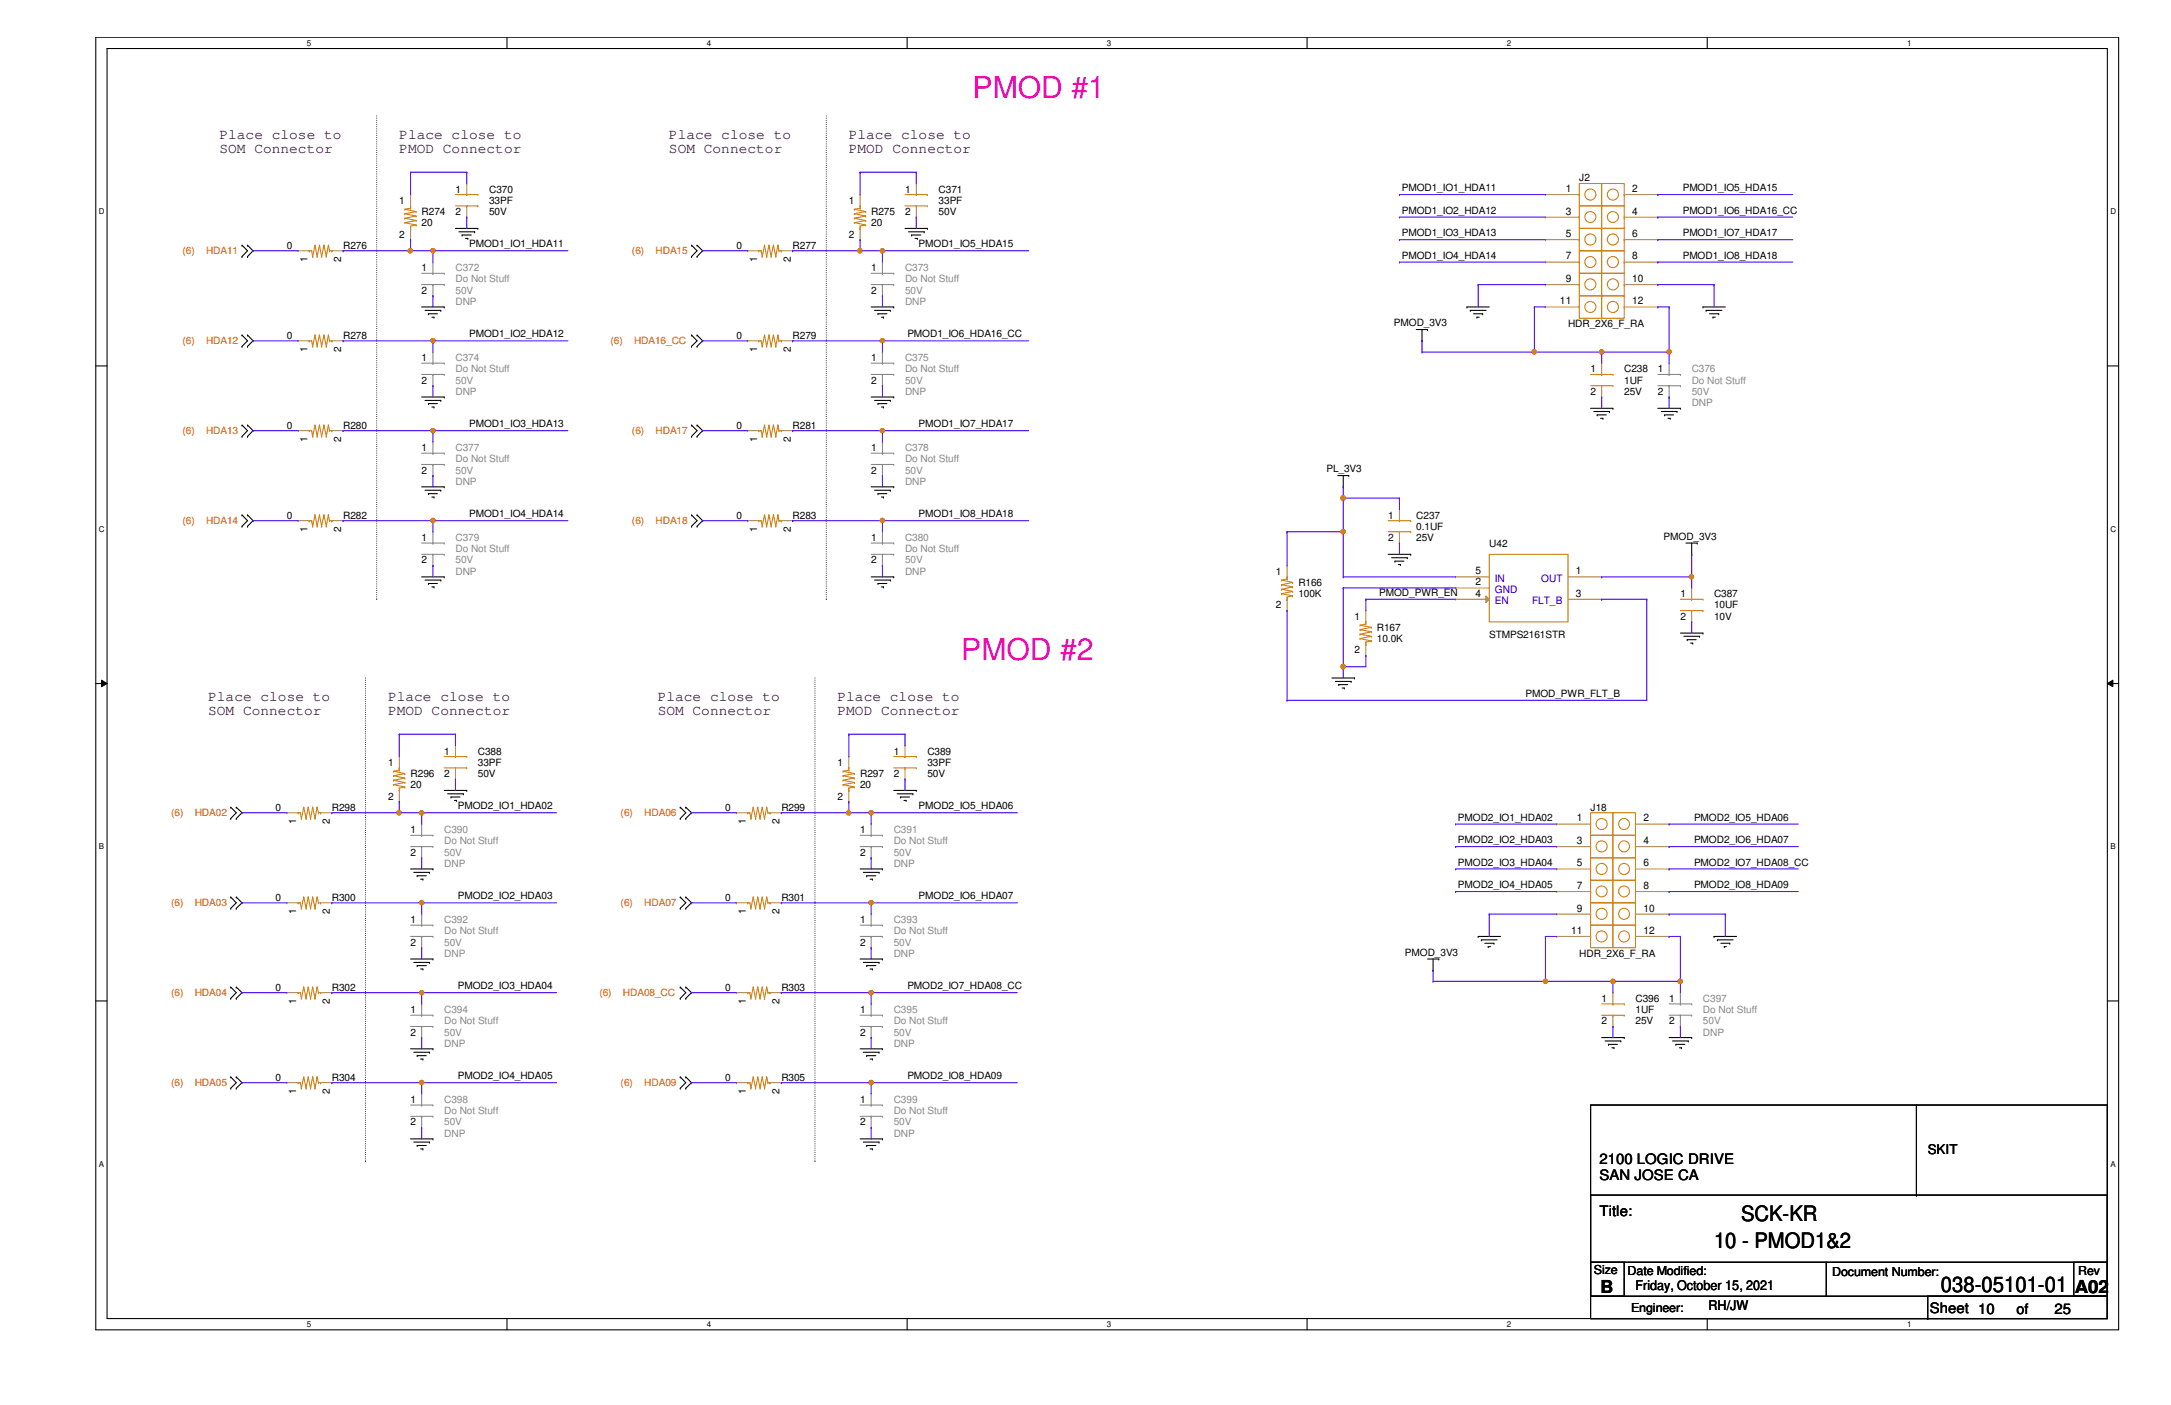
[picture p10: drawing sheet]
<svg xmlns="http://www.w3.org/2000/svg" width="432mm" height="279mm" viewBox="0 0 432 279" stroke-linecap="round" stroke-linejoin="round" font-family="sans-serif">
<defs><g id="words">
<g font-size="6" fill="#f0f">
<text x="193.4" y="19.5">PMOD #1</text>
<text x="191.2" y="131.3">PMOD #2</text>
</g>
<g font-size="4.2">
<text x="346.3" y="242.8">SCK-KR</text>
<text x="340.9" y="248.2">10 - PMOD1&amp;2</text>
<text x="386" y="256.9">038-05101-01</text>
</g>
<g font-size="3.6">
<text x="318.3" y="257">B</text>
<text x="412.7" y="257">A02</text>
</g>
<g font-size="2.9" fill="#400040">
<text x="43.6" y="27.6">Place close to</text>
<text x="79.4" y="27.6">Place close to</text>
<text x="133.1" y="27.6">Place close to</text>
<text x="168.8" y="27.6">Place close to</text>
<text x="43.6" y="30.5">SOM Connector</text>
<text x="79.4" y="30.5">PMOD Connector</text>
<text x="133.1" y="30.5">SOM Connector</text>
<text x="168.8" y="30.5">PMOD Connector</text>
<text x="41.4" y="139.4">Place close to</text>
<text x="41.4" y="142.2">SOM Connector</text>
<text x="77.2" y="139.4">Place close to</text>
<text x="77.2" y="142.2">PMOD Connector</text>
<text x="130.8" y="139.4">Place close to</text>
<text x="130.8" y="142.2">SOM Connector</text>
<text x="166.6" y="139.4">Place close to</text>
<text x="166.6" y="142.2">PMOD Connector</text>
</g>
<g font-size="2.9">
<text x="318.1" y="231.5">2100 LOGIC DRIVE</text>
<text x="318.1" y="234.7">SAN JOSE CA</text>
<text x="318.1" y="241.8">Title:</text>
<text x="383.8" y="261">Sheet 10</text>
<text x="401.1" y="261.2">of</text>
<text x="408.6" y="261.2">25</text>
</g>
<g font-size="2.7">
<text x="383.4" y="229.5">SKIT</text>
<text x="325.3" y="256.6">Friday, October 15, 2021</text>
<text x="339.8" y="260.6">RH/JW</text>
</g>
<g font-size="2.5">
<text x="317" y="253.3">Size</text>
<text x="323.7" y="253.5">Date Modified:</text>
<text x="364.4" y="253.7">Document Number:</text>
<text x="413.3" y="253.5">Rev</text>
<text x="324.4" y="260.9">Engineer:</text>
</g>
<g font-size="2">
<text x="79.4" y="40.5">1</text>
<text x="90.6" y="38.3">1</text>
<text x="97.3" y="38.3">C370</text>
<text x="97.3" y="40.5">33PF</text>
<text x="168.8" y="40.5">1</text>
<text x="180" y="38.3">1</text>
<text x="186.7" y="38.3">C371</text>
<text x="186.7" y="40.5">33PF</text>
<text x="278.8" y="38">PMOD1_IO1_HDA11</text>
<text x="311.4" y="38.2">1</text>
<text x="314.1" y="36.1">J2</text>
<text x="324.6" y="38.2">2</text>
<text x="334.7" y="38">PMOD1_IO5_HDA15</text>
<text x="79.4" y="47.2">2</text>
<text x="83.9" y="45">20</text>
<text x="83.9" y="42.8">R274</text>
<text x="90.6" y="42.8">2</text>
<text x="97.3" y="42.8">50V</text>
<text x="168.8" y="47.2">2</text>
<text x="173.3" y="45">20</text>
<text x="173.3" y="42.8">R275</text>
<text x="180" y="42.8">2</text>
<text x="186.7" y="42.8">50V</text>
<text x="278.8" y="42.5">PMOD1_IO2_HDA12</text>
<text x="278.8" y="47">PMOD1_IO3_HDA13</text>
<text x="311.4" y="42.7">3</text>
<text x="311.4" y="47.2">5</text>
<text x="324.6" y="42.7">4</text>
<text x="324.6" y="47.2">6</text>
<text x="334.7" y="42.5">PMOD1_IO6_HDA16_CC</text>
<text x="334.7" y="47">PMOD1_IO7_HDA17</text>
<text x="57.1" y="49.5">0</text>
<text x="61.2" y="52.1" transform="rotate(-90 61.2 52.1)">1</text>
<text x="67.9" y="52.1" transform="rotate(-90 67.9 52.1)">2</text>
<text x="68.2" y="49.5">R276</text>
<text x="83.9" y="53.9">1</text>
<text x="93.3" y="49.2">PMOD1_IO1_HDA11</text>
<text x="146.5" y="49.5">0</text>
<text x="150.6" y="52.1" transform="rotate(-90 150.6 52.1)">1</text>
<text x="157.3" y="52.1" transform="rotate(-90 157.3 52.1)">2</text>
<text x="157.6" y="49.5">R277</text>
<text x="173.3" y="53.9">1</text>
<text x="182.7" y="49.2">PMOD1_IO5_HDA15</text>
<text x="278.8" y="51.4">PMOD1_IO4_HDA14</text>
<text x="311.4" y="51.6">7</text>
<text x="324.6" y="51.6">8</text>
<text x="334.7" y="51.4">PMOD1_IO8_HDA18</text>
<text x="83.9" y="58.4">2</text>
<text x="173.3" y="58.4">2</text>
<text x="311.4" y="56.1">9</text>
<text x="324.6" y="56.1">10</text>
<text x="277.2" y="64.9">PMOD_3V3</text>
<text x="310.3" y="60.5">11</text>
<text x="311.9" y="65.1">HDR_2X6_F_RA</text>
<text x="324.6" y="60.5">12</text>
<text x="57.1" y="67.4">0</text>
<text x="61.2" y="70" transform="rotate(-90 61.2 70)">1</text>
<text x="67.9" y="70" transform="rotate(-90 67.9 70)">2</text>
<text x="68.2" y="67.4">R278</text>
<text x="83.9" y="71.8">1</text>
<text x="93.3" y="67.1">PMOD1_IO2_HDA12</text>
<text x="146.5" y="67.4">0</text>
<text x="150.6" y="70" transform="rotate(-90 150.6 70)">1</text>
<text x="157.3" y="70" transform="rotate(-90 157.3 70)">2</text>
<text x="157.6" y="67.4">R279</text>
<text x="173.3" y="71.8">1</text>
<text x="180.5" y="67.1">PMOD1_IO6_HDA16_CC</text>
<text x="83.9" y="76.3">2</text>
<text x="173.3" y="76.3">2</text>
<text x="316.4" y="74">1</text>
<text x="323" y="74">C238</text>
<text x="323" y="76.3">1UF</text>
<text x="329.7" y="74">1</text>
<text x="316.4" y="78.5">2</text>
<text x="323" y="78.5">25V</text>
<text x="329.7" y="78.5">2</text>
<text x="57.1" y="85.2">0</text>
<text x="61.2" y="87.9" transform="rotate(-90 61.2 87.9)">1</text>
<text x="67.9" y="87.9" transform="rotate(-90 67.9 87.9)">2</text>
<text x="68.2" y="85.2">R280</text>
<text x="83.9" y="89.7">1</text>
<text x="93.3" y="85">PMOD1_IO3_HDA13</text>
<text x="146.5" y="85.2">0</text>
<text x="150.6" y="87.9" transform="rotate(-90 150.6 87.9)">1</text>
<text x="157.3" y="87.9" transform="rotate(-90 157.3 87.9)">2</text>
<text x="157.6" y="85.2">R281</text>
<text x="173.3" y="89.7">1</text>
<text x="182.7" y="85">PMOD1_IO7_HDA17</text>
<text x="83.9" y="94.2">2</text>
<text x="173.3" y="94.2">2</text>
<text x="263.8" y="93.9">PL_3V3</text>
<text x="57.1" y="103.1">0</text>
<text x="61.2" y="105.7" transform="rotate(-90 61.2 105.7)">1</text>
<text x="67.9" y="105.7" transform="rotate(-90 67.9 105.7)">2</text>
<text x="68.2" y="103.1">R282</text>
<text x="83.9" y="107.6">1</text>
<text x="93.3" y="102.9">PMOD1_IO4_HDA14</text>
<text x="146.5" y="103.1">0</text>
<text x="150.6" y="105.7" transform="rotate(-90 150.6 105.7)">1</text>
<text x="157.3" y="105.7" transform="rotate(-90 157.3 105.7)">2</text>
<text x="157.6" y="103.1">R283</text>
<text x="173.3" y="107.6">1</text>
<text x="182.7" y="102.9">PMOD1_IO8_HDA18</text>
<text x="276.1" y="103.1">1</text>
<text x="276.1" y="107.6">2</text>
<text x="281.7" y="103.1">C237</text>
<text x="281.7" y="105.4">0.1UF</text>
<text x="281.7" y="107.6">25V</text>
<text x="330.9" y="107.4">PMOD_3V3</text>
<text x="83.9" y="112.1">2</text>
<text x="173.3" y="112.1">2</text>
<text x="296.2" y="108.7">U42</text>
<text x="253.7" y="114.3">1</text>
<text x="258.2" y="118.7">100K</text>
<text x="258.2" y="116.5">R166</text>
<text x="274.3" y="118.5">PMOD_PWR_EN</text>
<text x="293.5" y="116.4">2</text>
<text x="293.5" y="114.2">5</text>
<text x="293.5" y="118.7">4</text>
<text x="313.4" y="118.7">3</text>
<text x="313.4" y="114.2">1</text>
<text x="334.2" y="118.7">1</text>
<text x="340.9" y="118.7">C387</text>
<text x="253.7" y="121">2</text>
<text x="269.4" y="123.2">1</text>
<text x="273.9" y="125.5">R167</text>
<text x="334.2" y="123.2">2</text>
<text x="340.9" y="121">10UF</text>
<text x="340.9" y="123.2">10V</text>
<text x="269.4" y="129.9">2</text>
<text x="273.9" y="127.7">10.0K</text>
<text x="296.2" y="126.8">STMPS2161STR</text>
<text x="303.4" y="138.6">PMOD_PWR_FLT_B</text>
<text x="77.2" y="152.3">1</text>
<text x="81.7" y="154.5">R296</text>
<text x="88.3" y="150.1">1</text>
<text x="88.3" y="154.5">2</text>
<text x="95" y="150.1">C388</text>
<text x="95" y="152.3">33PF</text>
<text x="95" y="154.5">50V</text>
<text x="166.6" y="152.3">1</text>
<text x="171.1" y="154.5">R297</text>
<text x="177.8" y="150.1">1</text>
<text x="177.8" y="154.5">2</text>
<text x="184.4" y="150.1">C389</text>
<text x="184.4" y="152.3">33PF</text>
<text x="184.4" y="154.5">50V</text>
<text x="54.8" y="161.2">0</text>
<text x="66" y="161.2">R298</text>
<text x="77.2" y="159">2</text>
<text x="81.7" y="156.8">20</text>
<text x="91.1" y="161">PMOD2_IO1_HDA02</text>
<text x="144.2" y="161.2">0</text>
<text x="155.4" y="161.2">R299</text>
<text x="166.6" y="159">2</text>
<text x="171.1" y="156.8">20</text>
<text x="182.7" y="161">PMOD2_IO5_HDA06</text>
<text x="316.4" y="161.2">J18</text>
<text x="58.9" y="163.9" transform="rotate(-90 58.9 163.9)">1</text>
<text x="65.6" y="163.9" transform="rotate(-90 65.6 163.9)">2</text>
<text x="81.7" y="165.7">1</text>
<text x="148.3" y="163.9" transform="rotate(-90 148.3 163.9)">1</text>
<text x="155" y="163.9" transform="rotate(-90 155 163.9)">2</text>
<text x="171.1" y="165.7">1</text>
<text x="290" y="163.2">PMOD2_IO1_HDA02</text>
<text x="290" y="167.7">PMOD2_IO2_HDA03</text>
<text x="313.6" y="163.4">1</text>
<text x="313.6" y="167.9">3</text>
<text x="326.9" y="163.4">2</text>
<text x="326.9" y="167.9">4</text>
<text x="336.9" y="163.2">PMOD2_IO5_HDA06</text>
<text x="336.9" y="167.7">PMOD2_IO6_HDA07</text>
<text x="81.7" y="170.2">2</text>
<text x="171.1" y="170.2">2</text>
<text x="290" y="172.1">PMOD2_IO3_HDA04</text>
<text x="313.6" y="172.3">5</text>
<text x="326.9" y="172.3">6</text>
<text x="336.9" y="172.1">PMOD2_IO7_HDA08_CC</text>
<text x="54.8" y="179.1">0</text>
<text x="66" y="179.1">R300</text>
<text x="91.1" y="178.9">PMOD2_IO2_HDA03</text>
<text x="144.2" y="179.1">0</text>
<text x="155.4" y="179.1">R301</text>
<text x="182.7" y="178.9">PMOD2_IO6_HDA07</text>
<text x="290" y="176.6">PMOD2_IO4_HDA05</text>
<text x="313.6" y="176.8">7</text>
<text x="326.9" y="176.8">8</text>
<text x="336.9" y="176.6">PMOD2_IO8_HDA09</text>
<text x="58.9" y="181.8" transform="rotate(-90 58.9 181.8)">1</text>
<text x="65.6" y="181.8" transform="rotate(-90 65.6 181.8)">2</text>
<text x="81.7" y="183.6">1</text>
<text x="148.3" y="181.8" transform="rotate(-90 148.3 181.8)">1</text>
<text x="155" y="181.8" transform="rotate(-90 155 181.8)">2</text>
<text x="171.1" y="183.6">1</text>
<text x="312.5" y="185.7">11</text>
<text x="313.6" y="181.3">9</text>
<text x="326.9" y="181.3">10</text>
<text x="326.9" y="185.7">12</text>
<text x="81.7" y="188">2</text>
<text x="171.1" y="188">2</text>
<text x="279.4" y="190.1">PMOD_3V3</text>
<text x="314.1" y="190.3">HDR_2X6_F_RA</text>
<text x="54.8" y="197">0</text>
<text x="66" y="197">R302</text>
<text x="91.1" y="196.7">PMOD2_IO3_HDA04</text>
<text x="144.2" y="197">0</text>
<text x="155.4" y="197">R303</text>
<text x="180.5" y="196.7">PMOD2_IO7_HDA08_CC</text>
<text x="58.9" y="199.6" transform="rotate(-90 58.9 199.6)">1</text>
<text x="65.6" y="199.6" transform="rotate(-90 65.6 199.6)">2</text>
<text x="81.7" y="201.5">1</text>
<text x="148.3" y="199.6" transform="rotate(-90 148.3 199.6)">1</text>
<text x="155" y="199.6" transform="rotate(-90 155 199.6)">2</text>
<text x="171.1" y="201.5">1</text>
<text x="318.6" y="199.2">1</text>
<text x="318.6" y="203.7">2</text>
<text x="325.3" y="199.2">C396</text>
<text x="325.3" y="201.5">1UF</text>
<text x="325.3" y="203.7">25V</text>
<text x="332" y="199.2">1</text>
<text x="332" y="203.7">2</text>
<text x="81.7" y="206">2</text>
<text x="171.1" y="206">2</text>
<text x="54.8" y="214.9">0</text>
<text x="66" y="214.9">R304</text>
<text x="91.1" y="214.6">PMOD2_IO4_HDA05</text>
<text x="144.2" y="214.9">0</text>
<text x="155.4" y="214.9">R305</text>
<text x="180.5" y="214.6">PMOD2_IO8_HDA09</text>
<text x="58.9" y="217.5" transform="rotate(-90 58.9 217.5)">1</text>
<text x="65.6" y="217.5" transform="rotate(-90 65.6 217.5)">2</text>
<text x="81.7" y="219.3">1</text>
<text x="148.3" y="217.5" transform="rotate(-90 148.3 217.5)">1</text>
<text x="155" y="217.5" transform="rotate(-90 155 217.5)">2</text>
<text x="171.1" y="219.3">1</text>
<text x="81.7" y="223.8">2</text>
<text x="171.1" y="223.8">2</text>
</g>
<g font-size="2" fill="#f00">
<text x="36.3" y="50.6">(6)</text>
<text x="41" y="50.6">HDA11</text>
<text x="125.7" y="50.6">(6)</text>
<text x="130.4" y="50.6">HDA15</text>
<text x="36.3" y="68.5">(6)</text>
<text x="41" y="68.5">HDA12</text>
<text x="121.4" y="68.5">(6)</text>
<text x="126.1" y="68.5">HDA16_CC</text>
<text x="36.3" y="86.4">(6)</text>
<text x="41" y="86.4">HDA13</text>
<text x="125.7" y="86.4">(6)</text>
<text x="130.4" y="86.4">HDA17</text>
<text x="36.3" y="104.2">(6)</text>
<text x="41" y="104.2">HDA14</text>
<text x="125.7" y="104.2">(6)</text>
<text x="130.4" y="104.2">HDA18</text>
<text x="34" y="162.3">(6)</text>
<text x="38.7" y="162.3">HDA02</text>
<text x="123.4" y="162.3">(6)</text>
<text x="128.1" y="162.3">HDA06</text>
<text x="34" y="180.2">(6)</text>
<text x="38.7" y="180.2">HDA03</text>
<text x="123.4" y="180.2">(6)</text>
<text x="128.1" y="180.2">HDA07</text>
<text x="34" y="198.1">(6)</text>
<text x="38.7" y="198.1">HDA04</text>
<text x="119.2" y="198.1">(6)</text>
<text x="123.9" y="198.1">HDA08_CC</text>
<text x="34" y="216">(6)</text>
<text x="38.7" y="216">HDA05</text>
<text x="123.4" y="216">(6)</text>
<text x="128.1" y="216">HDA09</text>
</g>
<g font-size="2" fill="#878787">
<text x="90.6" y="53.9">C372</text>
<text x="180" y="53.9">C373</text>
<text x="90.6" y="56.2">Do Not Stuff</text>
<text x="90.6" y="58.4">50V</text>
<text x="180" y="56.2">Do Not Stuff</text>
<text x="180" y="58.4">50V</text>
<text x="90.6" y="60.7">DNP</text>
<text x="180" y="60.7">DNP</text>
<text x="90.6" y="71.8">C374</text>
<text x="180" y="71.8">C375</text>
<text x="90.6" y="74">Do Not Stuff</text>
<text x="90.6" y="76.3">50V</text>
<text x="180" y="74">Do Not Stuff</text>
<text x="180" y="76.3">50V</text>
<text x="336.5" y="74">C376</text>
<text x="336.5" y="76.3">Do Not Stuff</text>
<text x="90.6" y="78.5">DNP</text>
<text x="180" y="78.5">DNP</text>
<text x="336.5" y="78.5">50V</text>
<text x="336.5" y="80.8">DNP</text>
<text x="90.6" y="89.7">C377</text>
<text x="180" y="89.7">C378</text>
<text x="90.6" y="91.9">Do Not Stuff</text>
<text x="90.6" y="94.2">50V</text>
<text x="180" y="91.9">Do Not Stuff</text>
<text x="180" y="94.2">50V</text>
<text x="90.6" y="96.4">DNP</text>
<text x="180" y="96.4">DNP</text>
<text x="90.6" y="107.6">C379</text>
<text x="180" y="107.6">C380</text>
<text x="90.6" y="109.8">Do Not Stuff</text>
<text x="90.6" y="112.1">50V</text>
<text x="180" y="109.8">Do Not Stuff</text>
<text x="180" y="112.1">50V</text>
<text x="90.6" y="114.3">DNP</text>
<text x="180" y="114.3">DNP</text>
<text x="88.3" y="165.7">C390</text>
<text x="88.3" y="167.9">Do Not Stuff</text>
<text x="177.8" y="165.7">C391</text>
<text x="177.8" y="167.9">Do Not Stuff</text>
<text x="88.3" y="170.2">50V</text>
<text x="88.3" y="172.4">DNP</text>
<text x="177.8" y="170.2">50V</text>
<text x="177.8" y="172.4">DNP</text>
<text x="88.3" y="183.6">C392</text>
<text x="88.3" y="185.8">Do Not Stuff</text>
<text x="177.8" y="183.6">C393</text>
<text x="177.8" y="185.8">Do Not Stuff</text>
<text x="88.3" y="188">50V</text>
<text x="88.3" y="190.3">DNP</text>
<text x="177.8" y="188">50V</text>
<text x="177.8" y="190.3">DNP</text>
<text x="88.3" y="201.5">C394</text>
<text x="88.3" y="203.7">Do Not Stuff</text>
<text x="177.8" y="201.5">C395</text>
<text x="177.8" y="203.7">Do Not Stuff</text>
<text x="338.7" y="199.2">C397</text>
<text x="338.7" y="201.5">Do Not Stuff</text>
<text x="338.7" y="203.7">50V</text>
<text x="88.3" y="206">50V</text>
<text x="88.3" y="208.2">DNP</text>
<text x="177.8" y="206">50V</text>
<text x="177.8" y="208.2">DNP</text>
<text x="338.7" y="206">DNP</text>
<text x="88.3" y="219.3">C398</text>
<text x="88.3" y="221.6">Do Not Stuff</text>
<text x="177.8" y="219.3">C399</text>
<text x="177.8" y="221.6">Do Not Stuff</text>
<text x="88.3" y="223.8">50V</text>
<text x="88.3" y="226.1">DNP</text>
<text x="177.8" y="223.8">50V</text>
<text x="177.8" y="226.1">DNP</text>
</g>
<g font-size="2" fill="#00c">
<text x="297.3" y="117.9">GND</text>
<text x="297.3" y="115.7">IN</text>
<text x="306.5" y="115.7">OUT</text>
<text x="297.3" y="120.1">EN</text>
<text x="304.7" y="120.1">FLT_B</text>
</g>
<g font-size="1.6">
<text x="61" y="9.1">5</text>
<text x="140.6" y="9.1">4</text>
<text x="220.2" y="9.1">3</text>
<text x="299.7" y="9.1">2</text>
<text x="379.3" y="9.1">1</text>
<text x="19.6" y="42.6">D</text>
<text x="419.7" y="42.6">D</text>
<text x="19.6" y="105.7">C</text>
<text x="419.7" y="105.7">C</text>
<text x="19.6" y="168.9">B</text>
<text x="419.7" y="168.9">B</text>
<text x="19.6" y="232">A</text>
<text x="419.7" y="232">A</text>
<text x="61" y="263.9">5</text>
<text x="140.6" y="263.9">4</text>
<text x="220.2" y="263.9">3</text>
<text x="299.7" y="263.9">2</text>
<text x="379.3" y="263.9">1</text>
</g>
</g></defs>
<path d="M19.1 7.4h402.3v257.1h-402.3zM21.3 9.7h397.8v252.5h-397.8z" fill="none" stroke="#000" stroke-width=".21"/>
<g fill="#fff">
<path d="M61 7.7h.9v1.7h-.9z"/>
<path d="M61 262.5h.9v1.7h-.9z"/>
</g>
<path d="M100.8 7.4v2.3M100.8 262.2v2.3" fill="none" stroke="#000" stroke-width=".21"/>
<g fill="#fff">
<path d="M140.6 7.7h.9v1.7h-.9z"/>
<path d="M140.6 262.5h.9v1.7h-.9z"/>
</g>
<path d="M180.4 7.4v2.3M180.4 262.2v2.3" fill="none" stroke="#000" stroke-width=".21"/>
<g fill="#fff">
<path d="M220.2 7.7h.9v1.7h-.9z"/>
<path d="M220.2 262.5h.9v1.7h-.9z"/>
</g>
<path d="M260 7.4v2.3M260 262.2v2.3" fill="none" stroke="#000" stroke-width=".21"/>
<g fill="#fff">
<path d="M299.7 7.7h.9v1.7h-.9z"/>
<path d="M299.7 262.5h.9v1.7h-.9z"/>
</g>
<path d="M339.6 7.4v2.3M339.6 262.2v2.3" fill="none" stroke="#000" stroke-width=".21"/>
<g fill="#fff">
<path d="M379.3 7.7h.9v1.7h-.9z"/>
<path d="M379.3 262.5h.9v1.7h-.9z"/>
<path d="M19.6 41.2h1.2v1.8h-1.2z"/>
<path d="M419.7 41.2h1.2v1.8h-1.2z"/>
<path d="M19.6 104.3h1.2v1.8h-1.2z"/>
<path d="M419.7 104.3h1.2v1.8h-1.2z"/>
</g>
<path d="M19.1 72.8h2.2M419.1 72.8h2.3" fill="none" stroke="#000" stroke-width=".21"/>
<g fill="#fff">
<path d="M19.6 167.5h1.1v1.7h-1.1z"/>
<path d="M419.7 167.5h1.1v1.7h-1.1z"/>
</g>
<path d="M19.1 135.9h2.2M419.1 135.9h2.3" fill="none" stroke="#000" stroke-width=".21"/>
<path d="M20.2 135.3l1.1 .6-1.1 .7zM419.1 135.9l1.1-.6v1.3z" fill="#000"/>
<path d="M20.2 135.3l1.1 .6-1.1 .7zM419.1 135.9l1.1-.6v1.3z" fill="none" stroke="#000" stroke-width=".2"/>
<g fill="#fff">
<path d="M19.6 230.6h1.1v1.8h-1.1z"/>
<path d="M419.7 230.6h1.1v1.8h-1.1z"/>
</g>
<g fill="none" stroke="#000" stroke-width=".21">
<path d="M48.1 51h.1M48.1 48.8h.1M48.1 48.8l1.1 1.1-1.1 1.1M49.2 48.8h.1M49.2 51h.1M49.2 48.8l1.1 1.1-1.1 1.1M90.6 45.4h4.4M91.3 46.1h3.1M91.9 46.7h.1M91.9 46.7h1.8M92.6 47.4h.4M93 47.4h.1"/>
<path d="M94.4 46.1h.1M95 45.4h.1M137.5 51h.1M137.5 48.8h.1M137.5 48.8l1.1 1.1-1.1 1.1M138.6 48.8h.1M138.6 51h.1M138.6 48.8l1.1 1.1-1.1 1.1M180 45.4h4.4M180.7 46.1h3.1M181.3 46.7h.1M181.3 46.7h1.8"/>
<path d="M182 47.4h.5M182.5 47.4h.1M183.8 46.1h.1M184.4 45.4h.1M48.1 68.9h.1M48.1 66.6h.1M48.1 66.6l1.1 1.2-1.1 1.1M49.2 66.6h.1M49.2 68.9h.1M49.2 66.6l1.1 1.2-1.1 1.1M83.9 61h4.4M83.9 79h4.4"/>
<path d="M84.5 61.7h3.2M84.5 79.6h3.2M85.2 62.4h.1M85.2 62.4h1.8M85.9 63.1h.4M86.3 63.1h.1M87.7 61.7h.1M87.7 79.6h.1M88.3 61h.1M88.3 79h.1M137.5 68.9h.1M137.5 66.6h.1"/>
<path d="M137.5 66.6l1.1 1.2-1.1 1.1M138.6 66.6h.1M138.6 68.9h.1M138.6 66.6l1.1 1.2-1.1 1.1M173.3 61h4.5M173.3 79h4.5M173.9 61.7h3.2M173.9 79.6h3.2M174.6 62.4h.1M174.6 62.4h1.8M175.3 63.1h.4M175.7 63.1h.1"/>
<path d="M177.1 61.7h.1M177.1 79.6h.1M177.8 61h.1M177.8 79h.1M281.7 65.5h2.2M282.8 67.8h.1M282.8 65.5v2.3M283.9 65.5h.1M291.8 61h.1M291.8 61h4.4M292.4 61.7h.1M292.4 61.7h3.2"/>
<path d="M293.1 62.4h1.8M293.8 63.1h.1M293.8 63.1h.4M294.9 62.4h.1M338.7 61h.1M338.7 61h4.5M339.3 61.7h.1M339.3 61.7h3.2M340 62.4h1.8M340.7 63.1h.1M340.7 63.1h.5M341.8 62.4h.1"/>
<path d="M48.1 86.8h.1M48.1 84.5h.1M48.1 84.5l1.1 1.1-1.1 1.2M49.2 84.5h.1M49.2 86.8h.1M49.2 84.5l1.1 1.1-1.1 1.2M83.9 96.8h4.4M84.5 97.5h3.2M85.2 80.3h.1M85.2 98.2h.1M85.2 80.3h1.8M85.2 98.2h1.8"/>
<path d="M85.9 80.9h.4M85.9 98.8h.4M86.3 80.9h.1M86.3 98.8h.1M87.7 97.5h.1M88.3 96.8h.1M137.5 86.8h.1M137.5 84.5h.1M137.5 84.5l1.1 1.1-1.1 1.2M138.6 84.5h.1M138.6 86.8h.1M138.6 84.5l1.1 1.1-1.1 1.2"/>
<path d="M173.3 96.8h4.5M173.9 97.5h3.2M174.6 80.3h.1M174.6 98.2h.1M174.6 80.3h1.8M174.6 98.2h1.8M175.3 80.9h.4M175.3 98.8h.4M175.7 80.9h.1M175.7 98.8h.1M177.1 97.5h.1M177.8 96.8h.1"/>
<path d="M266.1 94.6h2.2M267.2 96.8h.1M267.2 94.6v2.2M268.3 94.6h.1M316.4 81.2h4.4M317 81.8h3.1M317.7 82.5h.1M317.7 82.5h1.8M318.3 83.2h.5M318.8 83.2h.1M320.1 81.8h.1M320.8 81.2h.1"/>
<path d="M329.7 81.2h4.5M330.4 81.8h3.1M331.1 82.5h.1M331.1 82.5h1.8M331.8 83.2h.4M332.2 83.2h.1M333.5 81.8h.1M334.2 81.2h.1M48.1 104.6h.1M48.1 102.4h.1M48.1 102.4l1.1 1.1-1.1 1.1M49.2 102.4h.1"/>
<path d="M49.2 104.6h.1M49.2 102.4l1.1 1.1-1.1 1.1M83.9 114.7h4.4M84.5 115.4h3.2M85.2 116h.1M85.2 116h1.8M85.9 116.7h.4M86.3 116.7h.1M87.7 115.4h.1M88.3 114.7h.1M137.5 104.6h.1M137.5 102.4h.1"/>
<path d="M137.5 102.4l1.1 1.1-1.1 1.1M138.6 102.4h.1M138.6 104.6h.1M138.6 102.4l1.1 1.1-1.1 1.1M173.3 114.7h4.5M173.9 115.4h3.2M174.6 116h.1M174.6 116h1.8M175.3 116.7h.4M175.7 116.7h.1M177.1 115.4h.1M177.8 114.7h.1"/>
<path d="M276.1 110.2h4.5M276.8 110.9h3.1M277.5 111.6h.1M277.5 111.6h1.7M278.1 112.3h.5M278.6 112.3h.1M279.9 110.9h.1M280.6 110.2h.1M335.3 108h2.3M336.5 110.2h.1M336.5 108v2.2M337.6 108h.1"/>
<path d="M264.9 134.8h4.5M265.6 135.5h3.1M266.3 136.1h.1M266.3 136.1h1.8M267 136.8h.4M267.4 136.8h.1M268.7 135.5h.1M269.4 134.8h.1M334.2 125.9h4.5M334.9 126.5h3.1M335.6 127.2h.1M335.6 127.2h1.8"/>
<path d="M336.3 127.9h.4M336.7 127.9h.1M338 126.5h.1M338.7 125.9h.1M88.3 157.2h4.5M89 157.9h3.2M89.7 158.5h.1M89.7 158.5h1.8M90.4 159.2h.4M90.8 159.2h.1M92.2 157.9h.1M92.8 157.2h.1"/>
<path d="M177.8 157.2h4.4M178.4 157.9h3.2M179.1 158.5h.1M179.1 158.5h1.8M179.8 159.2h.4M180.2 159.2h.1M181.6 157.9h.1M182.2 157.2h.1M45.9 162.8h.1M45.9 160.5h.1M45.9 178.4h.1M45.9 160.5l1.1 1.1-1.1 1.2"/>
<path d="M45.9 178.4l1.1 1.1-1.1 1.1M47 160.5h.1M47 162.8h.1M47 178.4h.1M47 160.5l1.1 1.1-1.1 1.2M47 178.4l1.1 1.1-1.1 1.1M81.7 172.8h4.4M82.3 173.5h3.1M83 174.2h.1M83 174.2h1.8M83.7 174.8h.4M84.1 174.8h.1"/>
<path d="M85.4 173.5h.1M86.1 172.8h.1M135.3 162.8h.1M135.3 160.5h.1M135.3 178.4h.1M135.3 160.5l1.1 1.1-1.1 1.2M135.3 178.4l1.1 1.1-1.1 1.1M136.4 160.5h.1M136.4 162.8h.1M136.4 178.4h.1M136.4 160.5l1.1 1.1-1.1 1.2M136.4 178.4l1.1 1.1-1.1 1.1"/>
<path d="M171.1 172.8h4.4M171.7 173.5h3.1M172.4 174.2h.1M172.4 174.2h1.8M173.1 174.8h.4M173.5 174.8h.1M174.8 173.5h.1M175.5 172.8h.1M19.1 199.1h2.2M45.9 180.6h.1M45.9 198.5h.1M45.9 196.3h.1"/>
<path d="M45.9 196.3l1.1 1.1-1.1 1.1M47 180.6h.1M47 196.3h.1M47 198.5h.1M47 196.3l1.1 1.1-1.1 1.1M81.7 190.7h4.4M82.3 191.4h3.1M83 192h.1M83 192h1.8M83.7 192.7h.4M84.1 192.7h.1M85.4 191.4h.1"/>
<path d="M86.1 190.7h.1M135.3 180.6h.1M135.3 198.5h.1M135.3 196.3h.1M135.3 196.3l1.1 1.1-1.1 1.1M136.4 180.6h.1M136.4 196.3h.1M136.4 198.5h.1M136.4 196.3l1.1 1.1-1.1 1.1M171.1 190.7h4.4M171.7 191.4h3.1M172.4 192h.1"/>
<path d="M172.4 192h1.8M173.1 192.7h.4M173.5 192.7h.1M174.8 191.4h.1M175.5 190.7h.1M283.9 190.7h2.3M285 193h.1M285 190.7v2.3M286.2 190.7h.1M294 186.2h.1M294 186.2h4.5M294.6 186.9h.1"/>
<path d="M294.6 186.9h3.2M295.3 187.6h1.8M296 188.3h.1M296 188.3h.5M297.1 187.6h.1M340.9 186.2h.1M340.9 186.2h4.5M341.6 186.9h.1M341.6 186.9h3.1M342.3 187.6h1.7M342.9 188.3h.1M342.9 188.3h.5"/>
<path d="M344 187.6h.1M419.1 199.1h2.3M45.9 216.4h.1M45.9 214.2h.1M45.9 214.2l1.1 1.1-1.1 1.1M47 214.2h.1M47 216.4h.1M47 214.2l1.1 1.1-1.1 1.1M81.7 208.6h4.4M82.3 209.3h3.1M83 209.9h.1M83 209.9h1.8"/>
<path d="M83.7 210.6h.4M84.1 210.6h.1M85.4 209.3h.1M86.1 208.6h.1M135.3 216.4h.1M135.3 214.2h.1M135.3 214.2l1.1 1.1-1.1 1.1M136.4 214.2h.1M136.4 216.4h.1M136.4 214.2l1.1 1.1-1.1 1.1M171.1 208.6h4.4M171.7 209.3h3.1"/>
<path d="M172.4 209.9h.1M172.4 209.9h1.8M173.1 210.6h.4M173.5 210.6h.1M174.8 209.3h.1M175.5 208.6h.1M316.4 219.8h102.7v42.4h-102.7zM318.6 206.3h4.4M319.2 207h3.2M319.9 207.7h.1M319.9 207.7h1.8M320.6 208.4h.4"/>
<path d="M321 208.4h.1M322.4 207h.1M323 206.3h.1M332 206.3h4.5M332.7 207h3.1M333.3 207.7h.1M333.3 207.7h1.8M334 208.4h.4M334.4 208.4h.1M335.8 207h.1M336.5 206.3h.1M381.2 219.8v17.9"/>
<path d="M81.7 226.5h4.4M82.3 227.1h3.1M83 227.8h.1M83 227.8h1.8M83.7 228.5h.4M84.1 228.5h.1M85.4 227.1h.1M86.1 226.5h.1M171.1 226.5h4.4M171.7 227.1h3.1M172.4 227.8h.1M172.4 227.8h1.8"/>
<path d="M173.1 228.5h.4M173.5 228.5h.1M174.8 227.1h.1M175.5 226.5h.1M316.4 237.7h102.7v13.3h-102.7zM381.2 237.7h.1M316.4 251h46.9v6.8h-46.9zM316.4 251h6.6v6.8h-6.6zM363.3 251h55.8v6.8h-55.8zM383.4 257.8h35.7v4.4h-35.7zM412.5 251h6.6v6.8h-6.6zM316.4 262.2h67"/>
<path d="M383.4 262.2h.1"/>
</g>
<path d="M74.9 23.1v96.1M164.3 23.1v96.1M74.9 119.2h.1M164.3 119.2h.1M72.7 134.8v96.1M162.1 134.8v96.1M72.7 230.9h.1M162.1 230.9h.1" fill="none" stroke="#000" stroke-width=".21" stroke-dasharray="0 .4"/>
<g fill="none" stroke="#cc8006" stroke-width=".21">
<path d="M180 38.7h4.4M182.2 38.7h.1M184.4 38.7h.1M80.5 44.3h.1M80.5 43.4h.1M80.5 42.5h.1M80.5 41.6h.1M80.5 41.6l2.3 .5M80.5 44.3l2.3 .4M80.5 43.4l2.3 .5M80.5 42.5l2.3 .5M81.7 40.9h.1"/>
<path d="M81.7 45.4h.1M81.7 45h.1M81.7 41.4h.1M81.7 40.9v.5M81.7 45v.4M81.7 41.4l-1.2 .2M82.8 42.1h.1M82.8 44.7h.1M82.8 43.9h.1M82.8 43h.1M82.8 44.7l-1.1 .3M82.8 43.9l-2.3 .4"/>
<path d="M82.8 43l-2.3 .4M82.8 42.1l-2.3 .4M150.9 49.9h.1M150.9 49.9h.5M151.4 49.9h.1M151.4 49.9l.2 1.1M151.6 51h.1M152.1 48.8h.1M152.1 48.8l-.5 2.2M152.1 48.8l.4 2.2M152.5 51h.1M153 48.8h.1"/>
<path d="M153 48.8l.4 2.2M153 48.8l-.5 2.2M153.4 51h.1M153.8 48.8h.1M153.8 48.8l.5 2.2M153.8 48.8l-.4 2.2M154.3 51h.1M154.7 48.8h.1M154.7 48.8l.2 1.1M154.7 48.8l-.4 2.2M154.9 49.9h.1M154.9 49.9h.5"/>
<path d="M155.4 49.9h.1M180 40.9h4.4M182.2 40.9h.1M184.4 40.9h.1M61.5 67.8h.1M61.5 67.8h.5M62 67.8h.1M62 67.8l.2 1.1M62.2 68.9h.1M62.7 66.6h.1M62.7 66.6l-.5 2.3M62.7 66.6l.4 2.3"/>
<path d="M63.1 68.9h.1M63.5 66.6h.1M63.5 66.6l.5 2.3M63.5 66.6l-.4 2.3M64 68.9h.1M64.4 66.6h.1M64.4 66.6l.5 2.3M64.4 66.6l-.4 2.3M64.9 68.9h.1M65.3 66.6h.1M65.3 66.6l.2 1.2M65.3 66.6l-.4 2.3"/>
<path d="M65.5 67.8h.1M65.5 67.8h.5M66 67.8h.1M150.9 67.8h.1M150.9 67.8h.5M151.4 67.8h.1M151.4 67.8l.2 1.1M151.6 68.9h.1M152.1 66.6h.1M152.1 66.6l-.5 2.3M152.1 66.6l.4 2.3M152.5 68.9h.1"/>
<path d="M153 66.6h.1M153 66.6l.4 2.3M153 66.6l-.5 2.3M153.4 68.9h.1M153.8 66.6h.1M153.8 66.6l.5 2.3M153.8 66.6l-.4 2.3M154.3 68.9h.1M154.7 66.6h.1M154.7 66.6l.2 1.2M154.7 66.6l-.4 2.3M154.9 67.8h.1"/>
<path d="M154.9 67.8h.5M155.4 67.8h.1M61.5 85.6h.1M61.5 85.6h.5M62 85.6h.1M62 85.6l.2 1.2M62.2 86.8h.1M62.7 84.5h.1M62.7 84.5l-.5 2.3M62.7 84.5l.4 2.3M63.1 86.8h.1M63.5 84.5h.1"/>
<path d="M63.5 84.5l.5 2.3M63.5 84.5l-.4 2.3M64 86.8h.1M64.4 84.5h.1M64.4 84.5l.5 2.3M64.4 84.5l-.4 2.3M64.9 86.8h.1M65.3 84.5h.1M65.3 84.5l.2 1.1M65.3 84.5l-.4 2.3M65.5 85.6h.1M65.5 85.6h.5"/>
<path d="M66 85.6h.1M150.9 85.6h.1M150.9 85.6h.5M151.4 85.6h.1M151.4 85.6l.2 1.2M151.6 86.8h.1M152.1 84.5h.1M152.1 84.5l-.5 2.3M152.1 84.5l.4 2.3M152.5 86.8h.1M153 84.5h.1M153 84.5l.4 2.3"/>
<path d="M153 84.5l-.5 2.3M153.4 86.8h.1M153.8 84.5h.1M153.8 84.5l.5 2.3M153.8 84.5l-.4 2.3M154.3 86.8h.1M154.7 84.5h.1M154.7 84.5l.2 1.1M154.7 84.5l-.4 2.3M154.9 85.6h.1M154.9 85.6h.5M155.4 85.6h.1"/>
<path d="M61.5 103.5h.1M61.5 103.5h.5M62 103.5h.1M62 103.5l.2 1.1M62.2 104.6h.1M62.7 102.4h.1M62.7 102.4l-.5 2.2M62.7 102.4l.4 2.2M63.1 104.6h.1M63.5 102.4h.1M63.5 102.4l.5 2.2M63.5 102.4l-.4 2.2"/>
<path d="M64 104.6h.1M64.4 102.4h.1M64.4 102.4l.5 2.2M64.4 102.4l-.4 2.2M64.9 104.6h.1M65.3 102.4h.1M65.3 102.4l.2 1.1M65.3 102.4l-.4 2.2M65.5 103.5h.1M65.5 103.5h.5M66 103.5h.1M150.9 103.5h.1"/>
<path d="M150.9 103.5h.5M151.4 103.5h.1M151.4 103.5l.2 1.1M151.6 104.6h.1M152.1 102.4h.1M152.1 102.4l-.5 2.2M152.1 102.4l.4 2.2M152.5 104.6h.1M153 102.4h.1M153 102.4l.4 2.2M153 102.4l-.5 2.2M153.4 104.6h.1"/>
<path d="M153.8 102.4h.1M153.8 102.4l.5 2.2M153.8 102.4l-.4 2.2M154.3 104.6h.1M154.7 102.4h.1M154.7 102.4l.2 1.1M154.7 102.4l-.4 2.2M154.9 103.5h.1M154.9 103.5h.5M155.4 103.5h.1M254.9 118.1h.1M254.9 117.2h.1"/>
<path d="M254.9 116.3h.1M254.9 115.4h.1M254.9 115.4l2.2 .4M254.9 118.1l2.2 .4M254.9 117.2l2.2 .4M254.9 116.3l2.2 .4M256 114.7h.1M256 119.2h.1M256 118.7h.1M256 115.1h.1M256 114.7v.4M256 118.7v.5"/>
<path d="M256 115.1l-1.1 .3M257.1 115.8h.1M257.1 118.5h.1M257.1 117.6h.1M257.1 116.7h.1M257.1 118.5l-1.1 .2M257.1 117.6l-2.2 .5M257.1 116.7l-2.2 .5M257.1 115.8l-2.2 .5M296.2 110.2h15.7v13.5h-15.7zM334.2 119.2h4.5M336.5 119.2h.1"/>
<path d="M338.7 119.2h.1M334.2 121.4h4.5M336.5 121.4h.1M338.7 121.4h.1M167.7 156h.1M167.7 155.2h.1M167.7 154.3h.1M167.7 153.4h.1M167.7 153.4l2.2 .4M167.7 156l2.2 .5M167.7 155.2l2.2 .4M167.7 154.3l2.2 .4"/>
<path d="M168.8 152.7h.1M168.8 157.2h.1M168.8 156.7h.1M168.8 153.2h.1M168.8 152.7v.5M168.8 156.7v.5M168.8 153.2l-1.1 .2M169.9 153.8h.1M169.9 156.5h.1M169.9 155.6h.1M169.9 154.7h.1M169.9 156.5l-1.1 .2"/>
<path d="M169.9 155.6l-2.2 .4M169.9 154.7l-2.2 .5M169.9 153.8l-2.2 .5M177.8 152.7h4.4M177.8 150.5h4.4M180 152.7h.1M180 150.5h.1M182.2 152.7h.1M182.2 150.5h.1M148.7 161.6h.1M148.7 179.5h.1M148.7 161.6h.4"/>
<path d="M148.7 179.5h.4M149.1 161.6h.1M149.1 179.5h.1M149.1 161.6l.3 1.2M149.1 179.5l.3 1.1M149.4 162.8h.1M149.8 160.5h.1M149.8 178.4h.1M149.8 160.5l-.4 2.3M149.8 160.5l.5 2.3M149.8 178.4l-.4 2.2M149.8 178.4l.5 2.2"/>
<path d="M150.3 162.8h.1M150.7 160.5h.1M150.7 178.4h.1M150.7 160.5l.5 2.3M150.7 160.5l-.4 2.3M150.7 178.4l.5 2.2M150.7 178.4l-.4 2.2M151.2 162.8h.1M151.6 160.5h.1M151.6 178.4h.1M151.6 160.5l.5 2.3M151.6 160.5l-.4 2.3"/>
<path d="M151.6 178.4l.5 2.2M151.6 178.4l-.4 2.2M152.1 162.8h.1M152.5 160.5h.1M152.5 178.4h.1M152.5 160.5l.2 1.1M152.5 160.5l-.4 2.3M152.5 178.4l.2 1.1M152.5 178.4l-.4 2.2M152.7 161.6h.1M152.7 179.5h.1M152.7 161.6h.5"/>
<path d="M152.7 179.5h.5M153.2 161.6h.1M153.2 179.5h.1M316.4 161.6h4.4v4.5h-4.4zM316.4 166.1h4.4v4.5h-4.4zM316.4 170.6h4.4v4.4h-4.4zM316.4 175h4.4v4.5h-4.4zM316.4 179.5h4.4v4.5h-4.4zM316.4 177.3h.1M316.4 172.8h.1M316.4 168.4h.1M316.4 163.9h.1"/>
<path d="M320.8 161.6h4.5v4.5h-4.5zM320.8 166.1h4.5v4.5h-4.5zM320.8 170.6h4.5v4.4h-4.5zM320.8 175h4.5v4.5h-4.5zM320.8 179.5h4.5v4.5h-4.5zM325.3 168.4h.1M325.3 177.3h.1M325.3 172.8h.1M325.3 163.9h.1M148.7 197.4h.1M148.7 197.4h.4M149.1 197.4h.1"/>
<path d="M149.1 197.4l.3 1.1M149.4 198.5h.1M149.4 180.6h.1M149.8 196.3h.1M149.8 196.3l-.4 2.2M149.8 196.3l.5 2.2M150.3 198.5h.1M150.3 180.6h.1M150.7 196.3h.1M150.7 196.3l.5 2.2M150.7 196.3l-.4 2.2M151.2 198.5h.1"/>
<path d="M151.2 180.6h.1M151.6 196.3h.1M151.6 196.3l.5 2.2M151.6 196.3l-.4 2.2M152.1 198.5h.1M152.1 180.6h.1M152.5 196.3h.1M152.5 196.3l.2 1.1M152.5 196.3l-.4 2.2M152.7 197.4h.1M152.7 197.4h.5M153.2 197.4h.1"/>
<path d="M316.4 184h4.4v4.5h-4.4zM316.4 186.2h.1M316.4 181.8h.1M320.8 184h4.5v4.5h-4.5zM325.3 186.2h.1M325.3 181.8h.1M148.7 215.3h.1M148.7 215.3h.4M149.1 215.3h.1M149.1 215.3l.3 1.1M149.4 216.4h.1M149.8 214.2h.1"/>
<path d="M149.8 214.2l-.4 2.2M149.8 214.2l.5 2.2M150.3 216.4h.1M150.7 214.2h.1M150.7 214.2l.5 2.2M150.7 214.2l-.4 2.2M151.2 216.4h.1M151.6 214.2h.1M151.6 214.2l.5 2.2M151.6 214.2l-.4 2.2M152.1 216.4h.1M152.5 214.2h.1"/>
<path d="M152.5 214.2l.2 1.1M152.5 214.2l-.4 2.2M152.7 215.3h.1M152.7 215.3h.5M153.2 215.3h.1"/>
<circle cx="318.6" cy="163.9" r="1.1"/>
<circle cx="318.6" cy="168.3" r="1.1"/>
<circle cx="318.6" cy="172.8" r="1.1"/>
<circle cx="318.6" cy="177.3" r="1.09"/>
<circle cx="323" cy="168.3" r="1.09"/>
<circle cx="323" cy="163.9" r="1.09"/>
<circle cx="323" cy="172.8" r="1.09"/>
<circle cx="323" cy="177.3" r="1.08"/>
<circle cx="318.6" cy="186.2" r="1.1"/>
<circle cx="318.6" cy="181.7" r="1.1"/>
<circle cx="323" cy="186.2" r="1.09"/>
<circle cx="323" cy="181.7" r="1.09"/>
</g>
<g fill="none" stroke="#a84" stroke-width=".21">
<path d="M81.7 38.7h.1M81.7 38.7v2.2M182.2 36.5h.1M182.2 36.5v2.2M81.7 47.7h.1M81.7 45.4v2.3M148.7 49.9h.1M148.7 49.9h2.2M155.4 49.9h2.2M157.6 49.9h.1M182.2 43.2h.1M182.2 40.9v2.3"/>
<path d="M59.3 67.8h.1M59.3 67.8h2.2M66 67.8h2.2M68.2 67.8h.1M148.7 67.8h.1M148.7 67.8h2.2M155.4 67.8h2.2M157.6 67.8h.1M59.3 85.6h.1M59.3 85.6h2.2M66 85.6h2.2M68.2 85.6h.1"/>
<path d="M148.7 85.6h.1M148.7 85.6h2.2M155.4 85.6h2.2M157.6 85.6h.1M59.3 103.5h.1M59.3 103.5h2.2M66 103.5h2.2M68.2 103.5h.1M148.7 103.5h.1M148.7 103.5h2.2M155.4 103.5h2.2M157.6 103.5h.1"/>
<path d="M256 112.5h.1M256 112.5v2.2M256 119.2v2.2M289.5 116.9h.1M289.5 114.7h.1M289.5 116.9h6.7M289.5 114.7h6.7M311.9 119.2h6.7M318.6 119.2h.1M336.5 116.9h.1M336.5 116.9v2.3M256 121.4h.1"/>
<path d="M336.5 123.7h.1M336.5 121.4v2.3M168.8 150.5h.1M168.8 159.4h.1M168.8 150.5v2.2M168.8 157.2v2.2M180 148.3h.1M180 154.9h.1M180 148.3v2.2M180 152.7v2.2M146.5 161.6h.1M146.5 179.5h.1"/>
<path d="M146.5 161.6h2.2M146.5 179.5h2.2M153.2 161.6h2.2M153.2 179.5h2.2M155.4 161.6h.1M155.4 179.5h.1M309.6 163.9h.1M309.6 168.4h.1M309.6 172.8h.1M309.6 177.3h.1M309.6 163.9h6.8M309.6 168.4h6.8"/>
<path d="M309.6 172.8h6.8M309.6 177.3h6.8M325.3 163.9h6.7M325.3 168.4h6.7M325.3 172.8h6.7M325.3 177.3h6.7M332 163.9h.1M332 168.4h.1M332 172.8h.1M332 177.3h.1M146.5 197.4h.1M146.5 197.4h2.2"/>
<path d="M153.2 197.4h2.2M155.4 197.4h.1M309.6 181.8h.1M309.6 186.2h.1M309.6 181.8h6.8M309.6 186.2h6.8M325.3 181.8h6.7M325.3 186.2h6.7M332 181.8h.1M332 186.2h.1M146.5 215.3h.1M146.5 215.3h2.2"/>
<path d="M153.2 215.3h2.2M155.4 215.3h.1"/>
</g>
<g fill="none" stroke="#878787" stroke-width=".21">
<path d="M83.9 56.6h4.4M83.9 54.4h4.4M86.1 56.6h.1M86.1 54.4h.1M86.1 52.1h.1M86.1 58.8h.1M86.1 52.1v2.3M86.1 56.6v2.2M88.3 56.6h.1M88.3 54.4h.1M173.3 56.6h4.5M173.3 54.4h4.5"/>
<path d="M175.5 56.6h.1M175.5 54.4h.1M175.5 52.1h.1M175.5 58.8h.1M175.5 52.1v2.3M175.5 56.6v2.2M177.8 56.6h.1M177.8 54.4h.1M329.7 76.7h4.5M329.7 74.5h4.5M332 76.7h.1M332 74.5h.1"/>
<path d="M332 72.2h.1M332 79h.1M332 72.2v2.3M332 76.7v2.3M334.2 76.7h.1M334.2 74.5h.1M83.9 92.4h4.4M83.9 90.1h4.4M86.1 92.4h.1M86.1 90.1h.1M86.1 87.9h.1M86.1 94.6h.1"/>
<path d="M86.1 87.9v2.2M86.1 92.4v2.2M88.3 92.4h.1M88.3 90.1h.1M173.3 92.4h4.5M173.3 90.1h4.5M175.5 92.4h.1M175.5 90.1h.1M175.5 87.9h.1M175.5 94.6h.1M175.5 87.9v2.2M175.5 92.4v2.2"/>
<path d="M177.8 92.4h.1M177.8 90.1h.1M83.9 110.2h4.4M83.9 108h4.4M86.1 110.2h.1M86.1 108h.1M86.1 105.7h.1M86.1 112.5h.1M86.1 105.7v2.3M86.1 110.2v2.3M88.3 110.2h.1M88.3 108h.1"/>
<path d="M173.3 110.2h4.5M173.3 108h4.5M175.5 110.2h.1M175.5 108h.1M175.5 105.7h.1M175.5 112.5h.1M175.5 105.7v2.3M175.5 110.2v2.3M177.8 110.2h.1M177.8 108h.1M81.7 168.4h4.4M81.7 166.1h4.4"/>
<path d="M83.9 168.4h.1M83.9 166.1h.1M83.9 163.9h.1M83.9 170.6h.1M83.9 163.9v2.2M83.9 168.4v2.2M86.1 168.4h.1M86.1 166.1h.1M171.1 168.4h4.4M171.1 166.1h4.4M173.3 168.4h.1M173.3 166.1h.1"/>
<path d="M173.3 163.9h.1M173.3 170.6h.1M173.3 163.9v2.2M173.3 168.4v2.2M175.5 168.4h.1M175.5 166.1h.1M81.7 186.2h4.4M81.7 184h4.4M83.9 186.2h.1M83.9 184h.1M83.9 181.8h.1M83.9 188.5h.1"/>
<path d="M83.9 181.8v2.2M83.9 186.2v2.3M86.1 186.2h.1M86.1 184h.1M173.3 199.6h.1M173.3 199.6v2.3M332 199.6h4.5M334.2 199.6h.1M334.2 197.4h.1M334.2 197.4v2.2M336.5 199.6h.1M171.1 219.8h4.4"/>
<path d="M171.1 204.1h4.4M171.1 201.9h4.4M173.3 219.8h.1M173.3 217.5h.1M173.3 204.1h.1M173.3 201.9h.1M173.3 206.3h.1M173.3 204.1v2.2M173.3 217.5v2.3M175.5 219.8h.1M175.5 204.1h.1M175.5 201.9h.1"/>
<path d="M332 201.9h4.5M334.2 201.9h.1M334.2 204.1h.1M334.2 201.9v2.2M336.5 201.9h.1M171.1 222h4.4M173.3 222h.1M173.3 224.2h.1M173.3 222v2.2M175.5 222h.1"/>
</g>
<path d="M295.5 118.5l.7 .7-.7 .6z" fill="#a84"/>
<g fill="none" stroke="#a84" stroke-width=".21">
<path d="M92.8 36.5h.1M92.8 36.5v2.2M171.1 38.7h.1M171.1 38.7v2.2M307.4 38.7h.1M307.4 38.7h6.7M323 38.7h6.7M329.7 38.7h.1M59.3 49.9h.1M59.3 49.9h2.2M66 49.9h2.2M68.2 49.9h.1"/>
<path d="M92.8 43.2h.1M92.8 40.9v2.3M171.1 47.7h.1M171.1 45.4v2.3M307.4 43.2h.1M307.4 47.7h.1M307.4 52.1h.1M307.4 56.6h.1M307.4 43.2h6.7M307.4 47.7h6.7M307.4 52.1h6.7M307.4 56.6h6.7"/>
<path d="M323 43.2h6.7M323 47.7h6.7M323 52.1h6.7M323 56.6h6.7M329.7 43.2h.1M329.7 47.7h.1M329.7 52.1h.1M329.7 56.6h.1M307.4 61h.1M307.4 61h6.7M318.6 72.2h.1M318.6 79h.1"/>
<path d="M318.6 72.2v2.3M318.6 76.7v2.3M323 61h6.7M329.7 61h.1M278.3 101.3h.1M278.3 108h.1M278.3 101.3v2.2M278.3 105.7v2.3M289.5 119.2h.1M289.5 119.2h6.7M295.5 118.5l.7 .7-.7 .6zM311.9 114.7h6.7"/>
<path d="M318.6 114.7h.1M271.7 121.4h.1M271.7 130.3h.1M271.7 121.4v2.3M271.7 128.1v2.2M79.4 150.5h.1M79.4 159.4h.1M79.4 150.5v2.2M79.4 157.2v2.2M90.6 148.3h.1M90.6 154.9h.1M90.6 148.3v2.2"/>
<path d="M90.6 152.7v2.2M57.1 161.6h.1M57.1 179.5h.1M57.1 161.6h2.2M57.1 179.5h2.2M63.8 161.6h2.2M63.8 179.5h2.2M66 161.6h.1M66 179.5h.1M57.1 197.4h.1M57.1 197.4h2.2M63.8 197.4h2.2"/>
<path d="M66 197.4h.1M320.8 197.4h.1M320.8 197.4v2.2M57.1 215.3h.1M57.1 215.3h2.2M63.8 215.3h2.2M66 215.3h.1M320.8 204.1h.1M320.8 201.9v2.2"/>
</g>
<g fill="none" stroke="#cc8006" stroke-width=".21">
<path d="M90.6 38.7h4.4M92.8 38.7h.1M95 38.7h.1M314.1 36.5h4.5v4.4h-4.5zM314.1 38.7h.1M318.6 36.5h4.4v4.4h-4.4zM323 38.7h.1M61.5 49.9h.1M61.5 49.9h.5M62 49.9h.1M62 49.9l.2 1.1M62.2 51h.1"/>
<path d="M62.7 48.8h.1M62.7 48.8l-.5 2.2M62.7 48.8l.4 2.2M63.1 51h.1M63.5 48.8h.1M63.5 48.8l.5 2.2M63.5 48.8l-.4 2.2M64 51h.1M64.4 48.8h.1M64.4 48.8l.5 2.2M64.4 48.8l-.4 2.2M64.9 51h.1"/>
<path d="M65.3 48.8h.1M65.3 48.8l.2 1.1M65.3 48.8l-.4 2.2M65.5 49.9h.1M65.5 49.9h.5M66 49.9h.1M90.6 40.9h4.4M92.8 40.9h.1M95 40.9h.1M169.9 44.3h.1M169.9 43.4h.1M169.9 42.5h.1"/>
<path d="M169.9 41.6h.1M169.9 41.6l2.3 .5M169.9 44.3l2.3 .4M169.9 43.4l2.3 .5M169.9 42.5l2.3 .5M171.1 40.9h.1M171.1 45.4h.1M171.1 45h.1M171.1 41.4h.1M171.1 40.9v.5M171.1 45v.4M171.1 41.4l-1.2 .2"/>
<path d="M172.2 42.1h.1M172.2 44.7h.1M172.2 43.9h.1M172.2 43h.1M172.2 44.7l-1.1 .3M172.2 43.9l-2.3 .4M172.2 43l-2.3 .4M172.2 42.1l-2.3 .4M314.1 40.9h4.5v4.5h-4.5zM314.1 45.4h4.5v4.5h-4.5zM314.1 49.9h4.5v4.5h-4.5zM314.1 54.4h4.5v4.4h-4.5z"/>
<path d="M314.1 58.8h4.5v4.5h-4.5zM314.1 56.6h.1M314.1 52.1h.1M314.1 47.7h.1M314.1 43.2h.1M318.6 40.9h4.4v4.5h-4.4zM318.6 45.4h4.4v4.5h-4.4zM318.6 49.9h4.4v4.5h-4.4zM318.6 54.4h4.4v4.4h-4.4zM318.6 58.8h4.4v4.5h-4.4zM323 43.2h.1M323 56.6h.1"/>
<path d="M323 52.1h.1M323 47.7h.1M314.1 61h.1M316.4 76.7h4.4M316.4 74.5h4.4M318.6 76.7h.1M318.6 74.5h.1M320.8 76.7h.1M320.8 74.5h.1M323 61h.1M276.1 105.7h4.5M276.1 103.5h4.5"/>
<path d="M278.3 105.7h.1M278.3 103.5h.1M280.6 105.7h.1M280.6 103.5h.1M270.5 127h.1M270.5 126.1h.1M270.5 125.2h.1M270.5 124.3h.1M270.5 124.3l2.3 .5M270.5 127l2.3 .5M270.5 126.1l2.3 .4M270.5 125.2l2.3 .4"/>
<path d="M271.7 123.7h.1M271.7 128.1h.1M271.7 127.7h.1M271.7 124.1h.1M271.7 123.7v.4M271.7 127.7v.4M271.7 124.1l-1.2 .2M272.8 124.8h.1M272.8 127.5h.1M272.8 126.5h.1M272.8 125.6h.1M272.8 127.5l-1.1 .2"/>
<path d="M272.8 126.5l-2.3 .5M272.8 125.6l-2.3 .5M272.8 124.8l-2.3 .4M78.3 156h.1M78.3 155.2h.1M78.3 154.3h.1M78.3 153.4h.1M78.3 153.4l2.2 .4M78.3 156l2.2 .5M78.3 155.2l2.2 .4M78.3 154.3l2.2 .4M79.4 152.7h.1"/>
<path d="M79.4 157.2h.1M79.4 156.7h.1M79.4 153.2h.1M79.4 152.7v.5M79.4 156.7v.5M79.4 153.2l-1.1 .2M80.5 153.8h.1M80.5 156.5h.1M80.5 155.6h.1M80.5 154.7h.1M80.5 156.5l-1.1 .2M80.5 155.6l-2.2 .4"/>
<path d="M80.5 154.7l-2.2 .5M80.5 153.8l-2.2 .5M88.3 152.7h4.5M88.3 150.5h4.5M90.6 152.7h.1M90.6 150.5h.1M92.8 152.7h.1M92.8 150.5h.1M59.3 161.6h.1M59.3 179.5h.1M59.3 161.6h.4M59.3 179.5h.4"/>
<path d="M59.7 161.6h.1M59.7 179.5h.1M59.7 161.6l.2 1.2M59.7 179.5l.2 1.1M59.9 162.8h.1M60.4 160.5h.1M60.4 178.4h.1M60.4 160.5l-.5 2.3M60.4 160.5l.5 2.3M60.4 178.4l-.5 2.2M60.4 178.4l.5 2.2M60.9 162.8h.1"/>
<path d="M61.3 160.5h.1M61.3 178.4h.1M61.3 160.5l.5 2.3M61.3 160.5l-.4 2.3M61.3 178.4l.5 2.2M61.3 178.4l-.4 2.2M61.8 162.8h.1M62.2 160.5h.1M62.2 178.4h.1M62.2 160.5l.5 2.3M62.2 160.5l-.4 2.3M62.2 178.4l.5 2.2"/>
<path d="M62.2 178.4l-.4 2.2M62.7 162.8h.1M63.1 160.5h.1M63.1 178.4h.1M63.1 160.5l.2 1.1M63.1 160.5l-.4 2.3M63.1 178.4l.2 1.1M63.1 178.4l-.4 2.2M63.3 161.6h.1M63.3 179.5h.1M63.3 161.6h.5M63.3 179.5h.5"/>
<path d="M63.8 161.6h.1M63.8 179.5h.1M59.3 197.4h.1M59.3 197.4h.4M59.7 197.4h.1M59.7 197.4l.2 1.1M59.9 198.5h.1M59.9 180.6h.1M60.4 196.3h.1M60.4 196.3l-.5 2.2M60.4 196.3l.5 2.2M60.9 198.5h.1"/>
<path d="M60.9 180.6h.1M61.3 196.3h.1M61.3 196.3l.5 2.2M61.3 196.3l-.4 2.2M61.8 198.5h.1M61.8 180.6h.1M62.2 196.3h.1M62.2 196.3l.5 2.2M62.2 196.3l-.4 2.2M62.7 198.5h.1M62.7 180.6h.1M63.1 196.3h.1"/>
<path d="M63.1 196.3l.2 1.1M63.1 196.3l-.4 2.2M63.3 197.4h.1M63.3 197.4h.5M63.8 197.4h.1M318.6 199.6h4.4M320.8 199.6h.1M323 199.6h.1M59.3 215.3h.1M59.3 215.3h.4M59.7 215.3h.1M59.7 215.3l.2 1.1"/>
<path d="M59.9 216.4h.1M60.4 214.2h.1M60.4 214.2l-.5 2.2M60.4 214.2l.5 2.2M60.9 216.4h.1M61.3 214.2h.1M61.3 214.2l.5 2.2M61.3 214.2l-.4 2.2M61.8 216.4h.1M62.2 214.2h.1M62.2 214.2l.5 2.2M62.2 214.2l-.4 2.2"/>
<path d="M62.7 216.4h.1M63.1 214.2h.1M63.1 214.2l.2 1.1M63.1 214.2l-.4 2.2M63.3 215.3h.1M63.3 215.3h.5M63.8 215.3h.1M318.6 201.9h4.4M320.8 201.9h.1M323 201.9h.1"/>
<circle cx="316.3" cy="38.7" r="1.1"/>
<circle cx="320.8" cy="38.7" r="1.1"/>
<circle cx="316.3" cy="52.1" r="1.1"/>
<circle cx="316.3" cy="56.6" r="1.1"/>
<circle cx="316.3" cy="47.6" r="1.1"/>
<circle cx="316.3" cy="43.2" r="1.09"/>
<circle cx="320.8" cy="52.1" r="1.1"/>
<circle cx="320.8" cy="56.6" r="1.1"/>
<circle cx="320.8" cy="47.6" r="1.1"/>
<circle cx="320.8" cy="43.2" r="1.09"/>
<circle cx="316.3" cy="61" r="1.1"/>
<circle cx="320.8" cy="61" r="1.1"/>
</g>
<g fill="none" stroke="#878787" stroke-width=".21">
<path d="M83.9 74.5h4.4M83.9 72.2h4.4M86.1 74.5h.1M86.1 72.2h.1M86.1 70h.1M86.1 76.7h.1M86.1 70v2.2M86.1 74.5v2.2M88.3 74.5h.1M88.3 72.2h.1M173.3 74.5h4.5M173.3 72.2h4.5"/>
<path d="M175.5 74.5h.1M175.5 72.2h.1M175.5 70h.1M175.5 76.7h.1M175.5 70v2.2M175.5 74.5v2.2M177.8 74.5h.1M177.8 72.2h.1M83.9 199.6h.1M83.9 199.6v2.3M171.1 186.2h4.4M171.1 184h4.4"/>
<path d="M173.3 186.2h.1M173.3 184h.1M173.3 181.8h.1M173.3 188.5h.1M173.3 181.8v2.2M173.3 186.2v2.3M175.5 186.2h.1M175.5 184h.1M81.7 219.8h4.4M81.7 204.1h4.4M81.7 201.9h4.4M83.9 219.8h.1"/>
<path d="M83.9 217.5h.1M83.9 204.1h.1M83.9 201.9h.1M83.9 206.3h.1M83.9 204.1v2.2M83.9 217.5v2.3M86.1 219.8h.1M86.1 204.1h.1M86.1 201.9h.1M81.7 222h4.4M83.9 222h.1M83.9 224.2h.1"/>
<path d="M83.9 222v2.2M86.1 222h.1"/>
</g>
<g fill="none" stroke="#4200ff" stroke-width=".21">
<path d="M278.3 38.7h.1M278.3 38.7h29.1M329.7 38.7h.1M329.7 38.7h26.9M278.3 43.2h.1M278.3 47.7h.1M278.3 43.2h29.1M278.3 47.7h29.1M329.7 43.2h.1M329.7 47.7h.1M329.7 43.2h26.9M329.7 47.7h26.9"/>
<path d="M267.2 96.8h.1M267.2 99.1h.1M267.2 96.8v2.3M267.2 99.1h11.1"/>
</g>
<circle cx="267.1" cy="99" r=".45" fill="#f00"/>
<circle cx="267.1" cy="99" r=".45" fill="none" stroke="#f00" stroke-width=".21"/>
<g fill="none" stroke="#4200ff" stroke-width=".21">
<path d="M278.3 52.1h.1M278.3 52.1h29.1M294 56.6h.1M294 56.6h13.4M294 56.6v4.4M329.7 52.1h.1M329.7 56.6h.1M329.7 52.1h26.9M329.7 56.6h11.2M340.9 56.6h.1M340.9 56.6v4.4M305.2 61h.1"/>
<path d="M305.2 61h2.2M305.2 61v9M329.7 61h.1M329.7 61h2.3M332 61h.1M332 61v9M267.2 99.1h.1M267.2 99.1v6.6M278.3 99.1h.1M278.3 99.1v2.2M267.2 114.7h.1M267.2 114.7h22.3"/>
<path d="M278.3 108h.1M278.3 108v2.2M318.6 114.7h.1M318.6 114.7h17.9"/>
</g>
<circle cx="336.4" cy="114.7" r=".43" fill="#f00"/>
<circle cx="336.4" cy="114.7" r=".43" fill="none" stroke="#f00" stroke-width=".21"/>
<path d="M305.2 70h.1M305.2 70h13.4M318.6 70h.1M318.6 79h.1M318.6 70v2.2M318.6 79v2.2M267.2 116.9h.1M267.2 116.9v15.7M271.7 119.2h.1M271.7 119.2h17.8M256 139.3h.1M256 139.3h71.5" fill="none" stroke="#4200ff" stroke-width=".21"/>
<circle cx="267.1" cy="132.6" r=".45" fill="#f00"/>
<circle cx="267.1" cy="132.6" r=".45" fill="none" stroke="#f00" stroke-width=".21"/>
<path d="M318.6 70h.1M318.6 70h13.4M267.2 116.9h.1M267.2 116.9h22.3" fill="none" stroke="#4200ff" stroke-width=".21"/>
<circle cx="332" cy="70" r=".43" fill="#f00"/>
<circle cx="332" cy="70" r=".43" fill="none" stroke="#f00" stroke-width=".21"/>
<circle cx="318.6" cy="70" r=".43" fill="#f00"/>
<circle cx="318.6" cy="70" r=".43" fill="none" stroke="#f00" stroke-width=".21"/>
<path d="M68.2 49.9h.1M68.2 49.9h13.5M86.1 58.8h.1M86.1 58.8v2.2M318.6 119.2h.1M318.6 119.2h8.9M327.5 119.2h.1M327.5 119.2v20.1M256 121.4h.1M256 121.4v17.9" fill="none" stroke="#4200ff" stroke-width=".21"/>
<circle cx="81.6" cy="49.9" r=".43" fill="#f00"/>
<circle cx="81.6" cy="49.9" r=".43" fill="none" stroke="#f00" stroke-width=".21"/>
<path d="M86.1 49.9h.1M86.1 49.9v2.2M86.1 49.9h26.8" fill="none" stroke="#4200ff" stroke-width=".21"/>
<circle cx="86.1" cy="49.9" r=".43" fill="#f00"/>
<circle cx="86.1" cy="49.9" r=".43" fill="none" stroke="#f00" stroke-width=".21"/>
<g fill="none" stroke="#4200ff" stroke-width=".21">
<path d="M81.7 34.2h.1M81.7 34.2v4.5M81.7 34.2h11.1M92.8 34.2h.1M92.8 34.2v2.3M50.3 49.9h.1M50.3 49.9h9M81.7 47.7h.1M81.7 49.9h.1M81.7 49.9h4.4M81.7 47.7v2.2M92.8 43.2h.1"/>
<path d="M92.8 43.2v2.2M68.2 67.8h.1M68.2 67.8h17.9"/>
</g>
<circle cx="86.1" cy="67.7" r=".43" fill="#f00"/>
<circle cx="86.1" cy="67.7" r=".43" fill="none" stroke="#f00" stroke-width=".21"/>
<path d="M86.1 67.8h.1M86.1 76.7h.1M86.1 67.8v2.2M86.1 76.7v2.3M68.2 85.6h.1M68.2 85.6h17.9" fill="none" stroke="#4200ff" stroke-width=".21"/>
<circle cx="86.1" cy="85.6" r=".43" fill="#f00"/>
<circle cx="86.1" cy="85.6" r=".43" fill="none" stroke="#f00" stroke-width=".21"/>
<path d="M86.1 85.6h.1M86.1 94.6h.1M86.1 85.6v2.3M86.1 94.6v2.2M68.2 103.5h.1M68.2 103.5h17.9" fill="none" stroke="#4200ff" stroke-width=".21"/>
<circle cx="86.1" cy="103.5" r=".43" fill="#f00"/>
<circle cx="86.1" cy="103.5" r=".43" fill="none" stroke="#f00" stroke-width=".21"/>
<g fill="none" stroke="#4200ff" stroke-width=".21">
<path d="M171.1 34.2h.1M171.1 34.2v4.5M171.1 34.2h11.1M182.2 34.2h.1M182.2 34.2v2.3M139.7 49.9h.1M139.7 49.9h9M157.6 49.9h.1M157.6 49.9h17.9M171.1 47.7h.1M171.1 49.9h.1M171.1 47.7v2.2"/>
<path d="M182.2 43.2h.1M182.2 43.2v2.2M50.3 67.8h.1M50.3 67.8h9M86.1 67.8h.1M86.1 67.8h26.8M50.3 85.6h.1M50.3 85.6h9M86.1 85.6h.1M86.1 85.6h26.8M50.3 103.5h.1M50.3 103.5h9"/>
<path d="M86.1 103.5h.1M86.1 112.5h.1M86.1 103.5v2.2M86.1 112.5v2.2M86.1 103.5h26.8"/>
</g>
<circle cx="175.5" cy="49.9" r=".43" fill="#f00"/>
<circle cx="175.5" cy="49.9" r=".43" fill="none" stroke="#f00" stroke-width=".21"/>
<circle cx="171" cy="49.9" r=".43" fill="#f00"/>
<circle cx="171" cy="49.9" r=".43" fill="none" stroke="#f00" stroke-width=".21"/>
<path d="M175.5 49.9h.1M175.5 58.8h.1M175.5 49.9h29.1M175.5 49.9v2.2M175.5 58.8v2.2M139.7 67.8h.1M139.7 67.8h9M157.6 67.8h.1M157.6 67.8h17.9" fill="none" stroke="#4200ff" stroke-width=".21"/>
<circle cx="175.5" cy="67.7" r=".43" fill="#f00"/>
<circle cx="175.5" cy="67.7" r=".43" fill="none" stroke="#f00" stroke-width=".21"/>
<path d="M175.5 67.8h.1M175.5 76.7h.1M175.5 67.8v2.2M175.5 76.7v2.3M175.5 67.8h29.1M139.7 85.6h.1M139.7 85.6h9M157.6 85.6h.1M157.6 85.6h17.9" fill="none" stroke="#4200ff" stroke-width=".21"/>
<circle cx="175.5" cy="85.6" r=".43" fill="#f00"/>
<circle cx="175.5" cy="85.6" r=".43" fill="none" stroke="#f00" stroke-width=".21"/>
<path d="M175.5 85.6h.1M175.5 94.6h.1M175.5 85.6v2.3M175.5 94.6v2.2M175.5 85.6h29.1M139.7 103.5h.1M139.7 103.5h9M157.6 103.5h.1M157.6 103.5h17.9" fill="none" stroke="#4200ff" stroke-width=".21"/>
<circle cx="175.5" cy="103.5" r=".43" fill="#f00"/>
<circle cx="175.5" cy="103.5" r=".43" fill="none" stroke="#f00" stroke-width=".21"/>
<g fill="none" stroke="#4200ff" stroke-width=".21">
<path d="M332 70h.1M332 79h.1M332 70v2.2M332 79v2.2M175.5 103.5h.1M175.5 112.5h.1M175.5 103.5v2.2M175.5 112.5v2.2M175.5 103.5h29.1M79.4 146h.1M79.4 159.4h.1M79.4 146v4.5"/>
<path d="M79.4 159.4v2.2h-13.4M79.4 146h11.2M90.6 146h.1M90.6 154.9h.1M90.6 146v2.3M90.6 154.9v2.3M168.8 146h.1M168.8 159.4h.1M168.8 146h11.2M168.8 146v4.5M168.8 159.4v2.2M180 146h.1"/>
<path d="M180 154.9h.1M180 146v2.3M180 154.9v2.3M48.1 161.6h.1M48.1 161.6h9M66 161.6h.1M289.5 163.9h.1M289.5 168.4h.1M289.5 163.9h20.1M289.5 168.4h20.1M332 163.9h.1M332 168.4h.1"/>
<path d="M332 163.9h25.7M332 168.4h25.7"/>
</g>
<circle cx="79.4" cy="161.6" r=".43" fill="#f00"/>
<circle cx="79.4" cy="161.6" r=".43" fill="none" stroke="#f00" stroke-width=".21"/>
<path d="M79.4 161.6h.1M79.4 161.6h31.3M83.9 161.6h.1" fill="none" stroke="#4200ff" stroke-width=".21"/>
<circle cx="83.9" cy="161.6" r=".43" fill="#f00"/>
<circle cx="83.9" cy="161.6" r=".43" fill="none" stroke="#f00" stroke-width=".21"/>
<path d="M83.9 161.6h.1M83.9 161.6v2.3M137.5 161.6h.1M137.5 161.6h9M155.4 161.6h.1M155.4 161.6h17.9M168.8 161.6h.1" fill="none" stroke="#4200ff" stroke-width=".21"/>
<circle cx="173.3" cy="161.6" r=".43" fill="#f00"/>
<circle cx="173.3" cy="161.6" r=".43" fill="none" stroke="#f00" stroke-width=".21"/>
<circle cx="168.8" cy="161.6" r=".43" fill="#f00"/>
<circle cx="168.8" cy="161.6" r=".43" fill="none" stroke="#f00" stroke-width=".21"/>
<g fill="none" stroke="#4200ff" stroke-width=".21">
<path d="M48.1 179.5h.1M48.1 179.5h9M66 179.5h.1M66 179.5h17.9M83.9 170.6h.1M83.9 170.6v2.2M173.3 161.6h.1M173.3 170.6h.1M173.3 161.6v2.3M173.3 170.6v2.2M173.3 161.6h29.1M289.5 172.8h.1"/>
<path d="M289.5 177.3h.1M289.5 172.8h20.1M289.5 177.3h20.1M332 172.8h.1M332 177.3h.1M332 172.8h25.7M332 177.3h25.7M296.2 181.8h.1M296.2 181.8v4.4M296.2 181.8h13.4M307.4 186.2h.1M307.4 186.2h2.2"/>
<path d="M307.4 186.2v9M332 181.8h.1M332 186.2h.1M332 181.8h11.2M332 186.2h2.2M334.2 186.2h.1M334.2 186.2v9M343.2 181.8h.1M343.2 181.8v4.4"/>
</g>
<circle cx="83.9" cy="179.5" r=".43" fill="#f00"/>
<circle cx="83.9" cy="179.5" r=".43" fill="none" stroke="#f00" stroke-width=".21"/>
<path d="M83.9 179.5h.1M83.9 179.5v2.3M83.9 179.5h26.8M137.5 179.5h.1M137.5 179.5h9M155.4 179.5h.1M155.4 179.5h17.9" fill="none" stroke="#4200ff" stroke-width=".21"/>
<circle cx="173.3" cy="179.5" r=".43" fill="#f00"/>
<circle cx="173.3" cy="179.5" r=".43" fill="none" stroke="#f00" stroke-width=".21"/>
<path d="M173.3 179.5h.1M173.3 179.5v2.3M173.3 179.5h29.1M307.4 195.2h.1M307.4 195.2h26.8M320.8 195.2h.1M320.8 195.2v2.2" fill="none" stroke="#4200ff" stroke-width=".21"/>
<circle cx="334.2" cy="195.2" r=".44" fill="#f00"/>
<circle cx="334.2" cy="195.2" r=".44" fill="none" stroke="#f00" stroke-width=".21"/>
<circle cx="320.8" cy="195.2" r=".43" fill="#f00"/>
<circle cx="320.8" cy="195.2" r=".43" fill="none" stroke="#f00" stroke-width=".21"/>
<g fill="none" stroke="#4200ff" stroke-width=".21">
<path d="M48.1 197.4h.1M48.1 197.4h9M66 197.4h.1M66 197.4h17.9M83.9 188.5h.1M83.9 188.5v2.2M173.3 188.5h.1M173.3 188.5v2.2M334.2 195.2h.1M334.2 195.2v2.2M320.8 204.1h.1M320.8 204.1v2.2"/>
<path d="M334.2 204.1h.1M334.2 204.1v2.2"/>
</g>
<circle cx="83.9" cy="197.4" r=".43" fill="#f00"/>
<circle cx="83.9" cy="197.4" r=".43" fill="none" stroke="#f00" stroke-width=".21"/>
<path d="M83.9 197.4h.1M83.9 197.4h26.8M83.9 197.4v2.2M137.5 197.4h.1M137.5 197.4h9M155.4 197.4h.1M155.4 197.4h17.9" fill="none" stroke="#4200ff" stroke-width=".21"/>
<circle cx="173.3" cy="197.4" r=".43" fill="#f00"/>
<circle cx="173.3" cy="197.4" r=".43" fill="none" stroke="#f00" stroke-width=".21"/>
<path d="M173.3 197.4h.1M173.3 197.4v2.2M173.3 197.4h29.1M48.1 215.3h.1M48.1 215.3h9M66 215.3h.1M66 215.3h17.9M83.9 206.3h.1M83.9 206.3v2.3M173.3 206.3h.1M173.3 206.3v2.3" fill="none" stroke="#4200ff" stroke-width=".21"/>
<circle cx="83.9" cy="215.3" r=".43" fill="#f00"/>
<circle cx="83.9" cy="215.3" r=".43" fill="none" stroke="#f00" stroke-width=".21"/>
<path d="M83.9 215.3h.1M83.9 215.3h26.8M83.9 215.3v2.2M137.5 215.3h.1M137.5 215.3h9M155.4 215.3h.1M155.4 215.3h17.9" fill="none" stroke="#4200ff" stroke-width=".21"/>
<circle cx="173.3" cy="215.3" r=".43" fill="#f00"/>
<circle cx="173.3" cy="215.3" r=".43" fill="none" stroke="#f00" stroke-width=".21"/>
<g fill="none" stroke="#4200ff" stroke-width=".21">
<path d="M282.8 67.8h.1M282.8 70h.1M282.8 67.8v2.2M282.8 70h22.4M336.5 110.2h.1M336.5 110.2v4.5M173.3 215.3h.1M173.3 215.3h29.1M173.3 215.3v2.2M83.9 224.2h.1M83.9 224.2v2.3M173.3 224.2h.1"/>
<path d="M173.3 224.2v2.3"/>
</g>
<circle cx="305.1" cy="70" r=".43" fill="#f00"/>
<circle cx="305.1" cy="70" r=".43" fill="none" stroke="#f00" stroke-width=".21"/>
<path d="M285 193h.1M285 195.2h.1M285 193v2.2M285 195.2h22.4" fill="none" stroke="#4200ff" stroke-width=".21"/>
<circle cx="307.4" cy="195.2" r=".43" fill="#f00"/>
<circle cx="307.4" cy="195.2" r=".43" fill="none" stroke="#f00" stroke-width=".21"/>
<path d="M256 105.7h.1M256 105.7h11.2M267.2 105.7h.1M267.2 105.7v9M336.5 114.7h.1M336.5 114.7v2.2M267.2 132.6h.1M267.2 132.6v2.2M271.7 130.3h.1M271.7 130.3v2.3h-4.5M336.5 123.7h.1M336.5 123.7v2.2" fill="none" stroke="#4200ff" stroke-width=".21"/>
<circle cx="267.1" cy="105.7" r=".44" fill="#f00"/>
<circle cx="267.1" cy="105.7" r=".44" fill="none" stroke="#f00" stroke-width=".21"/>
<path d="M256 105.7h.1M256 105.7v6.8M271.7 119.2h.1M271.7 119.2v2.2" fill="none" stroke="#4200ff" stroke-width=".21"/>
<circle cx="267.1" cy="99" r=".45" fill="#f00"/>
<circle cx="267.1" cy="99" r=".45" fill="none" stroke="#f00" stroke-width=".21"/>
<circle cx="336.4" cy="114.7" r=".43" fill="#f00"/>
<circle cx="336.4" cy="114.7" r=".43" fill="none" stroke="#f00" stroke-width=".21"/>
<circle cx="267.1" cy="132.6" r=".45" fill="#f00"/>
<circle cx="267.1" cy="132.6" r=".45" fill="none" stroke="#f00" stroke-width=".21"/>
<circle cx="332" cy="70" r=".43" fill="#f00"/>
<circle cx="332" cy="70" r=".43" fill="none" stroke="#f00" stroke-width=".21"/>
<circle cx="318.6" cy="70" r=".43" fill="#f00"/>
<circle cx="318.6" cy="70" r=".43" fill="none" stroke="#f00" stroke-width=".21"/>
<circle cx="81.6" cy="49.9" r=".43" fill="#f00"/>
<circle cx="81.6" cy="49.9" r=".43" fill="none" stroke="#f00" stroke-width=".21"/>
<circle cx="86.1" cy="49.9" r=".43" fill="#f00"/>
<circle cx="86.1" cy="49.9" r=".43" fill="none" stroke="#f00" stroke-width=".21"/>
<circle cx="86.1" cy="67.7" r=".43" fill="#f00"/>
<circle cx="86.1" cy="67.7" r=".43" fill="none" stroke="#f00" stroke-width=".21"/>
<circle cx="86.1" cy="85.6" r=".43" fill="#f00"/>
<circle cx="86.1" cy="85.6" r=".43" fill="none" stroke="#f00" stroke-width=".21"/>
<circle cx="86.1" cy="103.5" r=".43" fill="#f00"/>
<circle cx="86.1" cy="103.5" r=".43" fill="none" stroke="#f00" stroke-width=".21"/>
<circle cx="175.5" cy="49.9" r=".43" fill="#f00"/>
<circle cx="175.5" cy="49.9" r=".43" fill="none" stroke="#f00" stroke-width=".21"/>
<circle cx="171" cy="49.9" r=".43" fill="#f00"/>
<circle cx="171" cy="49.9" r=".43" fill="none" stroke="#f00" stroke-width=".21"/>
<circle cx="175.5" cy="67.7" r=".43" fill="#f00"/>
<circle cx="175.5" cy="67.7" r=".43" fill="none" stroke="#f00" stroke-width=".21"/>
<circle cx="175.5" cy="85.6" r=".43" fill="#f00"/>
<circle cx="175.5" cy="85.6" r=".43" fill="none" stroke="#f00" stroke-width=".21"/>
<circle cx="175.5" cy="103.5" r=".43" fill="#f00"/>
<circle cx="175.5" cy="103.5" r=".43" fill="none" stroke="#f00" stroke-width=".21"/>
<circle cx="79.4" cy="161.6" r=".43" fill="#f00"/>
<circle cx="79.4" cy="161.6" r=".43" fill="none" stroke="#f00" stroke-width=".21"/>
<circle cx="83.9" cy="161.6" r=".43" fill="#f00"/>
<circle cx="83.9" cy="161.6" r=".43" fill="none" stroke="#f00" stroke-width=".21"/>
<circle cx="173.3" cy="161.6" r=".43" fill="#f00"/>
<circle cx="173.3" cy="161.6" r=".43" fill="none" stroke="#f00" stroke-width=".21"/>
<circle cx="168.8" cy="161.6" r=".43" fill="#f00"/>
<circle cx="168.8" cy="161.6" r=".43" fill="none" stroke="#f00" stroke-width=".21"/>
<circle cx="83.9" cy="179.5" r=".43" fill="#f00"/>
<circle cx="83.9" cy="179.5" r=".43" fill="none" stroke="#f00" stroke-width=".21"/>
<circle cx="173.3" cy="179.5" r=".43" fill="#f00"/>
<circle cx="173.3" cy="179.5" r=".43" fill="none" stroke="#f00" stroke-width=".21"/>
<circle cx="334.2" cy="195.2" r=".44" fill="#f00"/>
<circle cx="334.2" cy="195.2" r=".44" fill="none" stroke="#f00" stroke-width=".21"/>
<circle cx="320.8" cy="195.2" r=".43" fill="#f00"/>
<circle cx="320.8" cy="195.2" r=".43" fill="none" stroke="#f00" stroke-width=".21"/>
<circle cx="83.9" cy="197.4" r=".43" fill="#f00"/>
<circle cx="83.9" cy="197.4" r=".43" fill="none" stroke="#f00" stroke-width=".21"/>
<circle cx="173.3" cy="197.4" r=".43" fill="#f00"/>
<circle cx="173.3" cy="197.4" r=".43" fill="none" stroke="#f00" stroke-width=".21"/>
<circle cx="83.9" cy="215.3" r=".43" fill="#f00"/>
<circle cx="83.9" cy="215.3" r=".43" fill="none" stroke="#f00" stroke-width=".21"/>
<circle cx="173.3" cy="215.3" r=".43" fill="#f00"/>
<circle cx="173.3" cy="215.3" r=".43" fill="none" stroke="#f00" stroke-width=".21"/>
<circle cx="305.1" cy="70" r=".43" fill="#f00"/>
<circle cx="305.1" cy="70" r=".43" fill="none" stroke="#f00" stroke-width=".21"/>
<circle cx="307.4" cy="195.2" r=".43" fill="#f00"/>
<circle cx="307.4" cy="195.2" r=".43" fill="none" stroke="#f00" stroke-width=".21"/>
<circle cx="267.1" cy="105.7" r=".44" fill="#f00"/>
<circle cx="267.1" cy="105.7" r=".44" fill="none" stroke="#f00" stroke-width=".21"/>
<use href="#words"/>
</svg>
